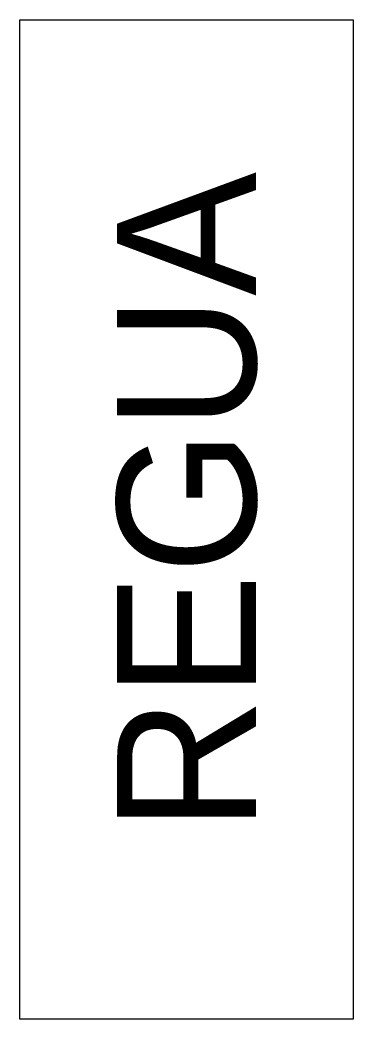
# Model space of a CAD drawing. Header units: millimetres. Extents: x 202 to 208, y 184.2 to 202.2.
import ezdxf
from ezdxf.enums import TextEntityAlignment as Align

# ---------------------------------------------------------------- set-up
doc = ezdxf.new("R2010")
doc.units = ezdxf.units.MM
doc.header["$MEASUREMENT"] = 0
doc.layers.get('0').update_dxf_attribs({"linetype": 'CONTINUOUS'})
doc.styles.add('INTL_ISO', font='intl_iso.shx')

msp = doc.modelspace()

# ---------------------------------------------------------------- linework, layer by layer
at = {"color": 7, "linetype": 'Continuous'}
msp.add_lwpolyline([(202, 184.184), (202, 202.184), (208, 202.184), (208, 184.184)], close=True, dxfattribs=at)

# ---------------------------------------------------------------- texts
at = {"color": 7, "linetype": 'Continuous', "style": 'INTL_ISO'}
msp.add_attdef('REGUA', text='', height=2.5, rotation=90, dxfattribs=at).set_placement((205, 193.5), align=Align.MIDDLE_CENTER)

doc.saveas('drawing.dxf')
